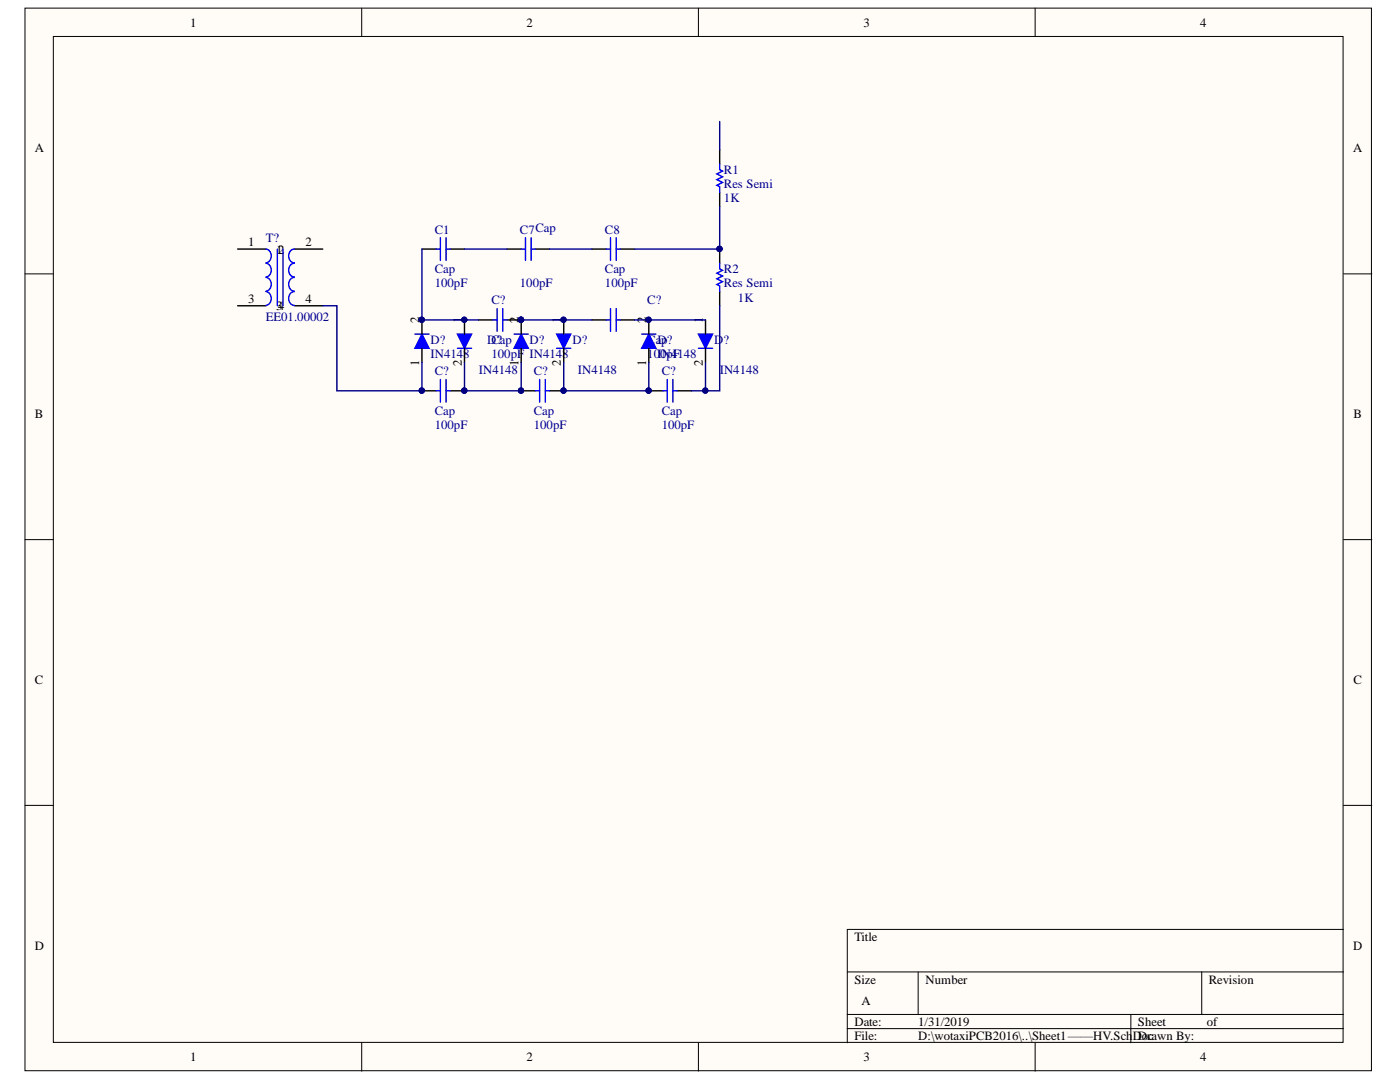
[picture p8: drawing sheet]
<svg xmlns="http://www.w3.org/2000/svg" width="279mm" height="216mm" viewBox="0 0 279 216" stroke-linecap="round" stroke-linejoin="round" font-family="sans-serif">
<defs><g id="words">
<g font-size="2.5">
<text x="37.9" y="5.3">1</text>
<text x="105.1" y="5.3">2</text>
<text x="172.4" y="5.3">3</text>
<text x="239.5" y="5.3">4</text>
<text x="6.9" y="30.4">A</text>
<text x="270" y="30.4">A</text>
<text x="49.5" y="49.1">1</text>
<text x="55.1" y="50.6">12</text>
<text x="61" y="49.1">2</text>
<text x="49.5" y="60.5">3</text>
<text x="55.1" y="61.9">34</text>
<text x="61" y="60.5">4</text>
<text x="83.6" y="64.4" transform="rotate(-90 83.6 64.4)">2</text>
<text x="92.2" y="64.4" transform="rotate(-90 92.2 64.4)">1</text>
<text x="103.5" y="64.4" transform="rotate(-90 103.5 64.4)">2</text>
<text x="111.9" y="64.4" transform="rotate(-90 111.9 64.4)">1</text>
<text x="128.9" y="64.4" transform="rotate(-90 128.9 64.4)">2</text>
<text x="140.3" y="64.4" transform="rotate(-90 140.3 64.4)">1</text>
<text x="83.6" y="73" transform="rotate(-90 83.6 73)">1</text>
<text x="92.2" y="73" transform="rotate(-90 92.2 73)">2</text>
<text x="103.5" y="73" transform="rotate(-90 103.5 73)">1</text>
<text x="111.9" y="73" transform="rotate(-90 111.9 73)">2</text>
<text x="128.9" y="73" transform="rotate(-90 128.9 73)">1</text>
<text x="140.3" y="73" transform="rotate(-90 140.3 73)">2</text>
<text x="6.9" y="83.4">B</text>
<text x="270.1" y="83.4">B</text>
<text x="6.9" y="136.5">C</text>
<text x="270.1" y="136.5">C</text>
<text x="6.9" y="189.5">D</text>
<text x="170.5" y="187.7">Title</text>
<text x="270" y="189.5">D</text>
<text x="170.5" y="196.3">Size</text>
<text x="184.7" y="196.3">Number</text>
<text x="241.2" y="196.3">Revision</text>
<text x="171.9" y="200.5">A</text>
<text x="170.5" y="204.7">Date:</text>
<text x="170.5" y="207.5">File:</text>
<text x="183.3" y="204.7">1/31/2019</text>
<text x="183.3" y="207.5">D:\wotaxiPCB2016\..\Sheet1——HV.SchDDoc</text>
<text x="227.1" y="204.7">Sheet</text>
<text x="229" y="207.5">rawn By:</text>
<text x="240.8" y="204.7">of</text>
<text x="37.9" y="211.8">1</text>
<text x="105.1" y="211.8">2</text>
<text x="172.4" y="211.8">3</text>
<text x="239.5" y="211.8">4</text>
</g>
<g font-size="2.5" fill="#000080">
<text x="144.5" y="34.7">R1</text>
<text x="144.5" y="40.4">1K</text>
<text x="144.5" y="37.6">Res Semi</text>
<text x="86.8" y="46.6">C1</text>
<text x="103.8" y="46.6">C7Cap</text>
<text x="120.7" y="46.6">C8</text>
<text x="53.1" y="48.3">T?</text>
<text x="86.8" y="57.3">100pF</text>
<text x="86.8" y="54.6">Cap</text>
<text x="103.8" y="57.3">100pF</text>
<text x="120.7" y="57.3">100pF</text>
<text x="120.7" y="54.6">Cap</text>
<text x="144.5" y="54.6">R2</text>
<text x="144.5" y="57.3">Res Semi</text>
<text x="53.1" y="64.1">EE01.00002</text>
<text x="98.1" y="60.7">C?</text>
<text x="129.2" y="60.7">C?</text>
<text x="147.3" y="60.2">1K</text>
<text x="85.9" y="68.7">D?</text>
<text x="85.9" y="71.5">IN4148</text>
<text x="97.2" y="68.7">DCap</text>
<text x="98.1" y="71.5">100pF</text>
<text x="99.1" y="68.7">?</text>
<text x="105.7" y="68.7">D?</text>
<text x="105.7" y="71.5">IN4148</text>
<text x="114.2" y="68.7">D?</text>
<text x="129.2" y="71.5">100pF</text>
<text x="129.2" y="68.7">CaDp?</text>
<text x="131.2" y="71.5">IN4148</text>
<text x="142.5" y="68.7">D</text>
<text x="144.4" y="68.7">?</text>
<text x="86.8" y="74.9">C?</text>
<text x="95.6" y="74.6">IN4148</text>
<text x="106.5" y="74.9">C?</text>
<text x="115.3" y="74.6">IN4148</text>
<text x="132.1" y="74.9">C?</text>
<text x="143.6" y="74.6">IN4148</text>
<text x="86.8" y="82.8">Cap</text>
<text x="106.5" y="82.8">Cap</text>
<text x="132.1" y="82.8">Cap</text>
<text x="86.8" y="85.6">100pF</text>
<text x="106.5" y="85.6">100pF</text>
<text x="132.1" y="85.6">100pF</text>
</g>
</g></defs>
<g fill="#fffcf8" stroke="#000" stroke-width=".2">
<path d="M5 1.6h268.7v212h-268.7z"/>
<path d="M10.6 7.3h257.4v200.7h-257.4z"/>
</g>
<g fill="none" stroke="#000" stroke-width=".2">
<path d="M72.2 1.6v5.7M139.4 1.6v5.7M206.6 1.6v5.7M5 54.6h5.6M268.1 54.6h5.7M5 107.7h5.6M268.1 107.7h5.7M5 160.7h5.6M268.1 160.7h5.7M169.1 193.9h99M183.2 193.9v8.5M239.8 193.9v8.5"/>
<path d="M268.1 185.5h-99v22.6M72.2 208.1v5.6M139.4 208.1v5.6M169.1 202.4h99M169.1 205.3h99M206.6 208.1v5.6M225.7 202.4v5.7"/>
</g>
<g fill="none" stroke="#000" stroke-width=".28">
<path d="M143.6 29.9v2.8M143.6 38.4v2.8M84.2 49.7h2.8M89.9 49.7h2.8M101.2 49.7h2.8M106.8 49.7h2.9M118.2 49.7h2.8M123.8 49.7h2.9M143.6 49.7v2.8M143.6 58.2v2.8M84.2 78h2.8M89.9 78h2.8"/>
<path d="M95.5 63.8h2.9M101.2 63.8h2.8M104 78h2.8M109.7 78h2.8M118.2 63.8h2.8M123.8 63.8h2.9M129.5 78h2.8M135.1 78h2.9"/>
</g>
<g fill="none" stroke="#00f" stroke-width=".28">
<path d="M143.6 32.7v1.2l.6 .2-1.1 .6 1.1 .6-1.1 .5 1.1 .6-1.1 .6 .5 .3v1.1M87 49.7h.9M87.9 47.4v4.6M89 49.7h.9M89 47.4v4.6M104 49.7h.9M104.9 47.4v4.6M106 47.4v4.6M106 49.7h.8M121 49.7h.8M121.8 47.4v4.6M123 49.7h.8"/>
<path d="M123 47.4v4.6M143.6 52.5v1.2l.6 .2-1.1 .6 1.1 .6-1.1 .5 1.1 .6-1.1 .6 .5 .3v1.1M87 78h.9M87.9 75.7v4.5M89 75.7v4.5M89 78h.9M98.4 63.8h.8M99.2 61.6v4.5M100.3 61.6v4.5M100.3 63.8h.9M106.8 78h.9M107.7 75.7v4.5"/>
<path d="M108.8 78h.9M108.8 75.7v4.5M121 63.8h.8M121.8 61.6v4.5M123 61.6v4.5M123 63.8h.8M132.3 78h.9M133.2 75.7v4.5M134.3 78h.8M134.3 75.7v4.5"/>
</g>
<g fill="#000080" stroke="#000080" stroke-width=".2">
<circle cx="104" cy="63.8" r=".52"/>
<circle cx="84.2" cy="77.9" r=".52"/>
<circle cx="92.7" cy="77.9" r=".52"/>
<circle cx="104" cy="77.9" r=".52"/>
<circle cx="112.5" cy="77.9" r=".52"/>
<circle cx="129.4" cy="77.9" r=".52"/>
<circle cx="143.6" cy="49.7" r=".52"/>
</g>
<path d="M84.2 66.7l1.4 2.8h-2.8z" fill="#00f"/>
<path d="M82.8 66.7h2.8M84.2 66.7l1.4 2.8h-2.8z" fill="none" stroke="#00f" stroke-width=".28"/>
<path d="M84.2 63.8v2.9M84.2 69.5v2.8" fill="none" stroke="#000" stroke-width=".28"/>
<circle cx="84.2" cy="63.8" r=".52" fill="#000080" stroke="#000080" stroke-width=".2"/>
<path d="M91.3 66.7h2.8l-1.4 2.8z" fill="#00f"/>
<path d="M91.3 66.7h2.8l-1.4 2.8zM91.3 69.5h2.8" fill="none" stroke="#00f" stroke-width=".28"/>
<path d="M92.7 63.8v2.9M92.7 69.5v2.8" fill="none" stroke="#000" stroke-width=".28"/>
<circle cx="92.7" cy="63.8" r=".52" fill="#000080" stroke="#000080" stroke-width=".2"/>
<path d="M104 66.7l1.4 2.8h-2.8z" fill="#00f"/>
<path d="M102.6 66.7h2.8M104 66.7l1.4 2.8h-2.8z" fill="none" stroke="#00f" stroke-width=".28"/>
<path d="M104 63.8v2.9M104 69.5v2.8" fill="none" stroke="#000" stroke-width=".28"/>
<circle cx="104" cy="63.8" r=".52" fill="#000080" stroke="#000080" stroke-width=".2"/>
<path d="M129.5 66.7l1.4 2.8h-2.8z" fill="#00f"/>
<path d="M128.1 66.7h2.8M129.5 66.7l1.4 2.8h-2.8z" fill="none" stroke="#00f" stroke-width=".28"/>
<path d="M129.5 63.8v2.9M129.5 69.5v2.8" fill="none" stroke="#000" stroke-width=".28"/>
<circle cx="129.4" cy="63.8" r=".52" fill="#000080" stroke="#000080" stroke-width=".2"/>
<path d="M111.1 66.7h2.8l-1.4 2.8z" fill="#00f"/>
<path d="M111.1 66.7h2.8l-1.4 2.8zM111.1 69.5h2.8" fill="none" stroke="#00f" stroke-width=".28"/>
<path d="M112.5 63.8v2.9M112.5 69.5v2.8" fill="none" stroke="#000" stroke-width=".28"/>
<circle cx="112.5" cy="63.8" r=".52" fill="#000080" stroke="#000080" stroke-width=".2"/>
<path d="M139.4 66.7h2.8l-1.4 2.8z" fill="#00f"/>
<path d="M53.1 49.7a1.42 1.42 0 0 1 1 1.4 1.42 1.42 0 0 1-1 1.3M53.1 52.5a1.42 1.42 0 0 1 1 1.4 1.42 1.42 0 0 1-1 1.4M53.1 55.4a1.42 1.42 0 0 1 1 1.3 1.42 1.42 0 0 1-1 1.4M53.1 58.2a1.42 1.42 0 0 1 1 1.4 1.42 1.42 0 0 1-1 1.3M55.3 49.7v11.3M56.5 49.7v11.3M58.7 49.7a1.39 1.39 0 0 0-1.1 1.4 1.39 1.39 0 0 0 1.1 1.3M58.7 52.5a1.39 1.39 0 0 0-1.1 1.4 1.39 1.39 0 0 0 1.1 1.4M58.7 55.4a1.39 1.39 0 0 0-1.1 1.3 1.39 1.39 0 0 0 1.1 1.4M58.7 58.2a1.39 1.39 0 0 0-1.1 1.4 1.39 1.39 0 0 0 1.1 1.3M139.4 66.7h2.8l-1.4 2.8zM139.4 69.5h2.8" fill="none" stroke="#00f" stroke-width=".28"/>
<path d="M47.4 49.7h5.7M58.7 49.7h5.7M47.4 61h5.7M58.7 61h5.7M140.8 63.8v2.9M140.8 69.5v2.8" fill="none" stroke="#000" stroke-width=".28"/>
<path d="M143.6 24.2v5.7M84.2 49.7v14.1h11.3M92.7 49.7h8.5M109.7 49.7h8.5M143.6 41.2v8.5h-16.9M64.4 61h2.8v17h17v-5.7M92.7 72.3v5.7h11.3v-5.7M104 63.8h14.2M112.5 72.3v5.7h17v-5.7M126.7 63.8h14.1M140.8 72.3v5.7h-2.8M143.6 61v17h-2.8" fill="none" stroke="#000080" stroke-width=".28"/>
<g fill="#000080" stroke="#000080" stroke-width=".2">
<circle cx="104" cy="77.9" r=".52"/>
<circle cx="92.7" cy="77.9" r=".52"/>
<circle cx="104" cy="63.8" r=".52"/>
<circle cx="112.5" cy="77.9" r=".52"/>
<circle cx="129.4" cy="77.9" r=".52"/>
<circle cx="140.8" cy="77.9" r=".52"/>
<circle cx="84.2" cy="63.8" r=".52"/>
<circle cx="143.6" cy="49.7" r=".52"/>
<circle cx="84.2" cy="77.9" r=".52"/>
</g>
<use href="#words"/>
</svg>
